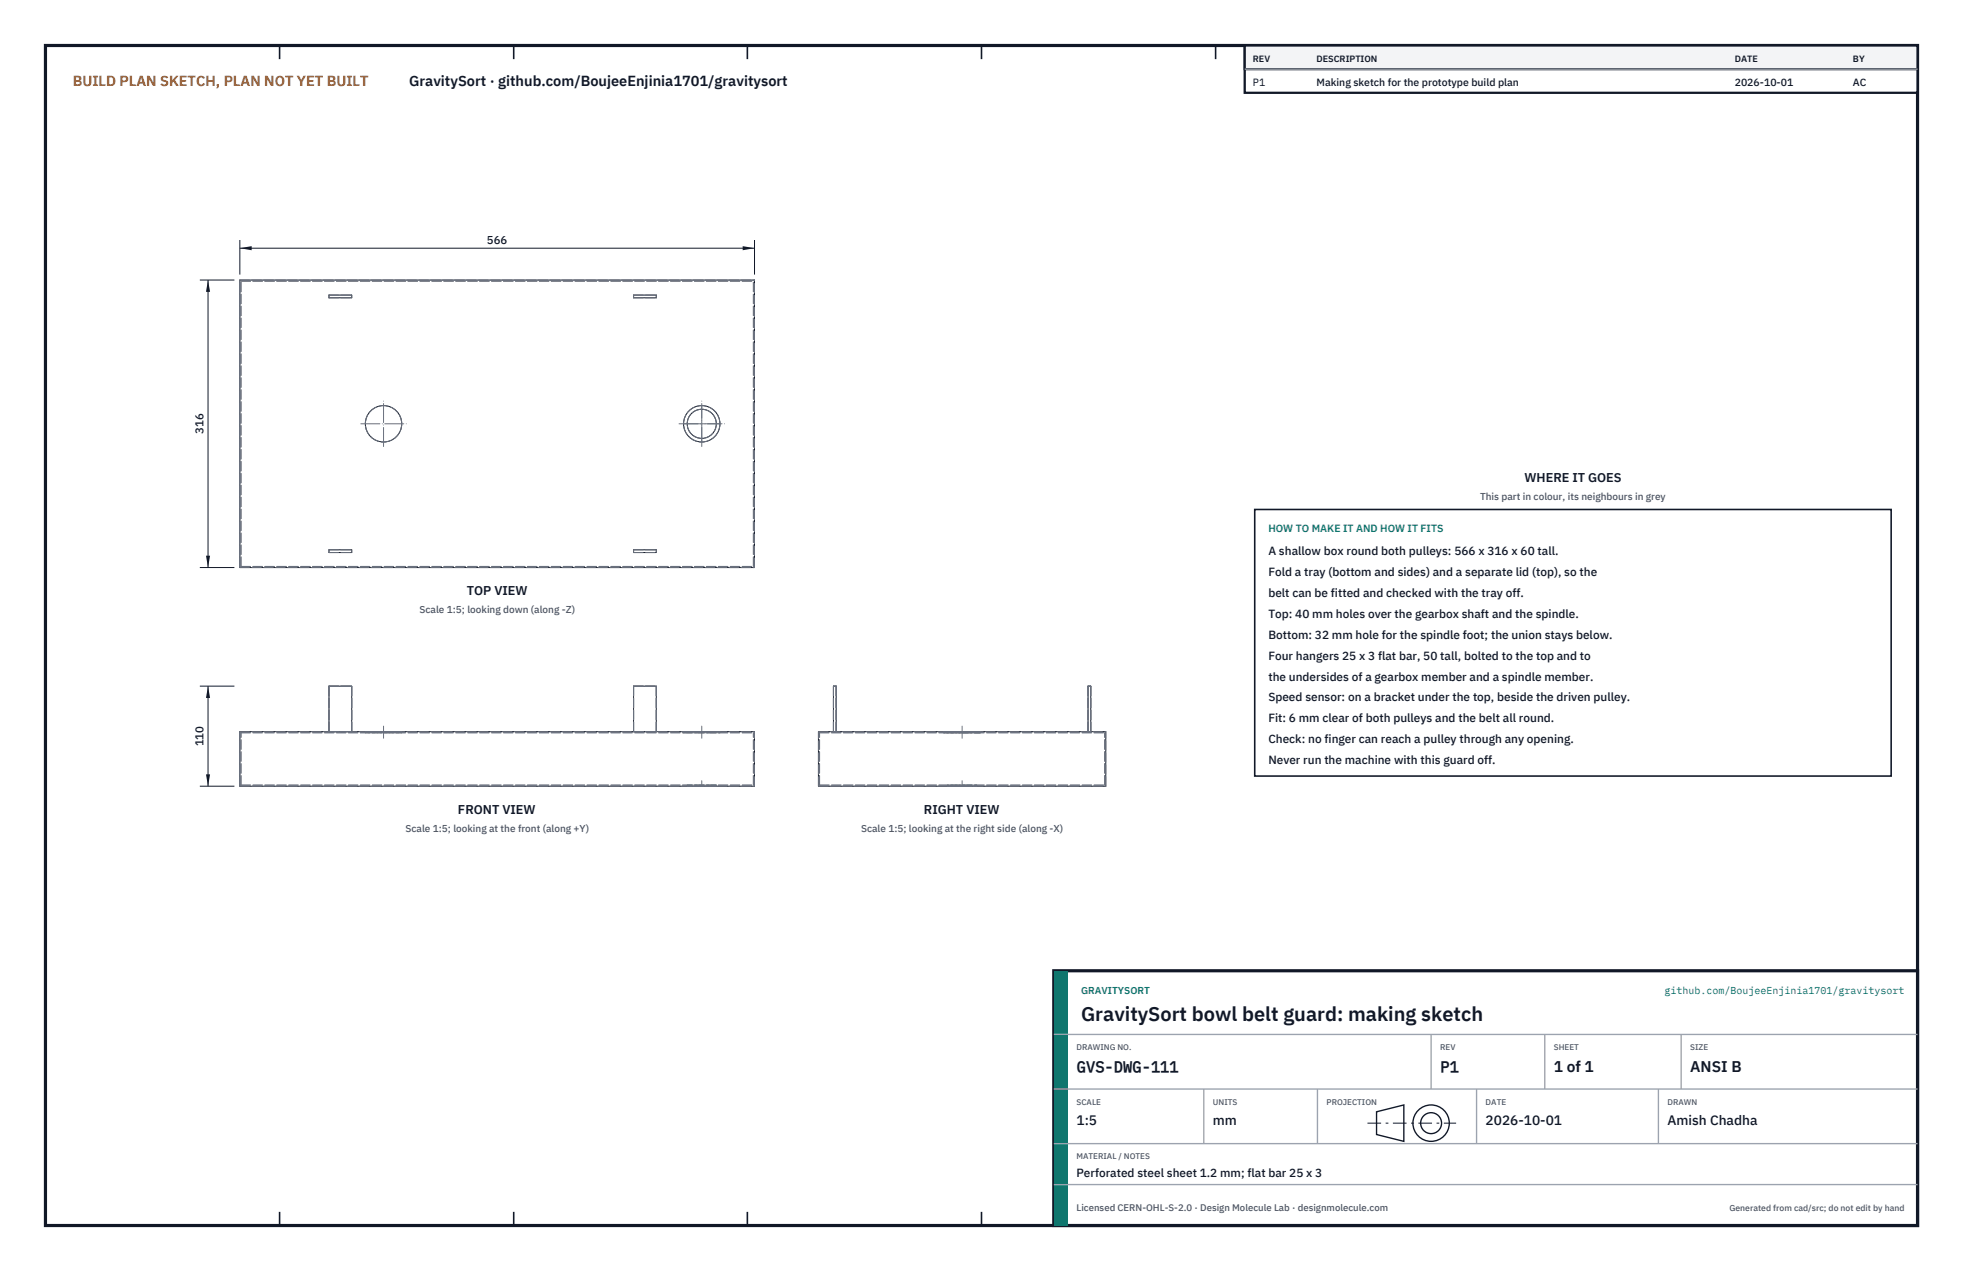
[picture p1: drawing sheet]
<svg xmlns="http://www.w3.org/2000/svg" width="432mm" height="279mm" viewBox="0 0 432 279" stroke-linecap="round" stroke-linejoin="round" font-family="sans-serif">
<defs><g id="words">
<text font-size="4.4" fill="#111827" x="237.8" y="224.4">GravitySort bowl belt guard: making sketch</text>
<g font-size="3.4" fill="#111827">
<text x="236.8" y="235.6">GVS-DWG-111</text>
<text x="316.8" y="235.6">P1</text>
<text x="341.8" y="235.6">1 of 1</text>
<text x="371.8" y="235.6">ANSI B</text>
</g>
<text font-size="3.2" fill="#b45309" x="16" y="19">BUILD PLAN SKETCH, PLAN NOT YET BUILT</text>
<text font-size="3.2" fill="#111827" x="90" y="19">GravitySort · github.com/BoujeeEnjinia1701/gravitysort</text>
<g font-size="3" fill="#111827">
<text x="236.8" y="247.2">1:5</text>
<text x="266.8" y="247.2">mm</text>
<text x="326.8" y="247.2">2026-10-01</text>
<text x="366.8" y="247.2">Amish Chadha</text>
</g>
<g font-size="2.8" fill="#111827">
<text x="335.3" y="106">WHERE IT GOES</text>
<text x="102.7" y="130.8">TOP VIEW</text>
<text x="100.7" y="178.9">FRONT VIEW</text>
<text x="203.2" y="178.9">RIGHT VIEW</text>
</g>
<g font-size="2.6" fill="#111827">
<text x="279" y="122">A shallow box round both pulleys: 566 x 316 x 60 tall.</text>
<text x="279" y="126.6">Fold a tray (bottom and sides) and a separate lid (top), so the</text>
<text x="279" y="131.2">belt can be fitted and checked with the tray off.</text>
<text x="279" y="135.8">Top: 40 mm holes over the gearbox shaft and the spindle.</text>
<text x="279" y="140.4">Bottom: 32 mm hole for the spindle foot; the union stays below.</text>
<text x="279" y="145">Four hangers 25 x 3 flat bar, 50 tall, bolted to the top and to</text>
<text x="279" y="149.6">the undersides of a gearbox member and a spindle member.</text>
<text x="279" y="154.2">Speed sensor: on a bracket under the top, beside the driven pulley.</text>
<text x="279" y="158.8">Fit: 6 mm clear of both pulleys and the belt all round.</text>
<text x="279" y="163.4">Check: no finger can reach a pulley through any opening.</text>
<text x="279" y="168">Never run the machine with this guard off.</text>
<text x="236.8" y="258.8">Perforated steel sheet 1.2 mm; flat bar 25 x 3</text>
</g>
<g font-size="2.5" fill="#111827">
<text x="107.1" y="53.6">566</text>
<text x="44.8" y="95.4" transform="rotate(-90 44.8 95.4)">316</text>
<text x="44.8" y="164.1" transform="rotate(-90 44.8 164.1)">110</text>
</g>
<g font-size="2.3" fill="#111827">
<text x="275.6" y="18.8">P1</text>
<text x="289.6" y="18.8">Making sketch for the prototype build plan</text>
<text x="381.6" y="18.8">2026-10-01</text>
<text x="407.6" y="18.8">AC</text>
</g>
<text font-size="2.3" fill="#0f766e" x="279" y="117">HOW TO MAKE IT AND HOW IT FITS</text>
<g font-size="2.2" fill="#4b5563">
<text x="325.6" y="110">This part in colour, its neighbours in grey</text>
<text x="92.3" y="134.8">Scale 1:5; looking down (along -Z)</text>
<text x="89.2" y="182.9">Scale 1:5; looking at the front (along +Y)</text>
<text x="189.4" y="182.9">Scale 1:5; looking at the right side (along -X)</text>
</g>
<g font-size="2.2" fill="#0f766e">
<text x="237.8" y="218.4">GRAVITYSORT</text>
<text x="366.2" y="218.4">github.com/BoujeeEnjinia1701/gravitysort</text>
</g>
<text font-size="2.1" fill="#4b5563" x="236.8" y="266.2">Licensed CERN-OHL-S-2.0 · Design Molecule Lab · designmolecule.com</text>
<g font-size="2" fill="#111827">
<text x="275.6" y="13.6">REV</text>
<text x="289.6" y="13.6">DESCRIPTION</text>
<text x="381.6" y="13.6">DATE</text>
<text x="407.6" y="13.6">BY</text>
</g>
<text font-size="1.9" fill="#4b5563" x="380.4" y="266.2">Generated from cad/src; do not edit by hand</text>
<g font-size="1.8" fill="#4b5563">
<text x="236.8" y="230.8">DRAWING NO.</text>
<text x="316.8" y="230.8">REV</text>
<text x="341.8" y="230.8">SHEET</text>
<text x="371.8" y="230.8">SIZE</text>
<text x="236.8" y="242.8">SCALE</text>
<text x="266.8" y="242.8">UNITS</text>
<text x="291.8" y="242.8">PROJECTION</text>
<text x="326.8" y="242.8">DATE</text>
<text x="366.8" y="242.8">DRAWN</text>
<text x="236.8" y="254.8">MATERIAL / NOTES</text>
</g>
</g></defs>
<path d="M10 10h411.8v259.4h-411.8z" fill="none" stroke="#111827" stroke-width=".7" stroke-linecap="butt"/>
<g fill="none" stroke="#111827" stroke-width=".35">
<path d="M61.5 10v3M113 10v3M164.4 10v3M215.9 10v3M267.4 10v3M318.9 10v3M370.3 10v3M61.5 266.4v3M113 266.4v3M164.4 266.4v3M215.9 266.4v3M267.4 266.4v3"/>
<path d="M318.9 266.4v3M370.3 266.4v3"/>
</g>
<g fill="none" stroke="#111727" stroke-width=".22">
<path d="M52.8 61.6h113.2v63.2h-113.2zM72.4 64.9h5v.6h-5zM139.4 64.9h5v.6h-5zM72.4 120.9h5v.6h-5zM139.4 120.9h5v.6h-5zM52.8 160.8h113.2v12h-113.2zM72.4 160.8v-10h5v10M139.4 160.8v-10h5v10M180 160.8h63.2v12h-63.2zM183.3 160.8v-10h.6v10M239.3 160.8v-10h.6v10"/>
<circle cx="84.4" cy="93.2" r="4"/>
<circle cx="154.4" cy="93.2" r="4"/>
<circle cx="154.4" cy="93.2" r="3.2"/>
</g>
<g fill="none" stroke="#6a7180" stroke-width=".22" stroke-dasharray="2.1 .5">
<path d="M52.8 61.6h113.2M53 61.8h112.7M72.4 65.5v-.6M72.4 65.5h5M72.4 64.9h5M77.4 65.5v-.6M139.4 65.5v-.6M139.4 65.5h5M139.4 64.9h5M144.4 65.5v-.6M52.8 124.8v-63.2M52.8 124.8h113.2"/>
<path d="M53 124.5v-62.7M53 124.5h112.7M72.4 121.5v-.6M72.4 121.5h5M72.4 120.9h5M77.4 121.5v-.6M139.4 121.5v-.6M139.4 121.5h5M139.4 120.9h5M144.4 121.5v-.6M165.7 124.5v-62.7M166 124.8v-63.2"/>
<path d="M72.4 150.8h5M139.4 150.8h5M183.3 150.8h.6M239.3 150.8h.6M52.8 172.8v-12M52.8 160.8h113.2M52.8 172.8h113.2M53 161.1h112.7M53 172.6h112.7M53 172.6v-11.5M72.4 160.8h5M72.4 160.8v-10"/>
<path d="M77.4 160.8v-10M80.4 160.8h8M80.4 161.1h8M80.4 161.1v-.3M88.4 160.8h-8M88.4 161.1v-.3M88.4 161.1h-8M139.4 160.8h5M139.4 160.8v-10M144.4 160.8v-10M150.4 160.8h8M150.4 161.1h8"/>
<path d="M150.4 161.1v-.3M151.2 172.8h6.4M151.2 172.6h6.4M151.2 172.8v-.2M157.6 172.8h-6.4M157.6 172.6h-6.4M157.6 172.8v-.2M158.4 160.8h-8M158.4 161.1v-.3M158.4 161.1h-8M165.7 172.6v-11.5M166 172.8v-12"/>
<path d="M180 172.8v-12M180 160.8h63.2M180 172.8h63.2M180.3 161.1h62.7M180.3 172.6h62.7M180.3 172.6v-11.5M183.3 160.8h.6M183.3 160.8v-10M183.9 160.8v-10M207.6 160.8h4M207.6 161.1h4M207.6 161.1v-.3"/>
<path d="M208.4 172.8h3.2M208.4 172.6h3.2M208.4 172.8v-.2M211.6 160.8h4M211.6 172.8h3.2M211.6 161.1h4M211.6 172.6h3.2M214.8 172.8h-6.4M214.8 172.6h-6.4M214.8 172.8v-.2M215.6 160.8h-8M215.6 161.1h-8"/>
<path d="M215.6 161.1v-.3M239.3 160.8h.6M239.3 160.8v-10M239.9 160.8v-10M243 172.6v-11.5M243.2 172.8v-12"/>
<circle cx="84.4" cy="93.2" r="4"/>
<circle cx="154.4" cy="93.2" r="4"/>
<circle cx="154.4" cy="93.2" r="3.2"/>
</g>
<path d="M79.4 93.2h10M84.4 98.2v-10M149.4 93.2h10M150.4 93.2h8M154.4 98.2v-10M154.4 97.2v-8M84.4 162.3v-2.7M154.4 172.8v-1.2M154.4 162.3v-2.7M211.6 172.8v-1.2M211.6 162.3v-2.7" fill="none" stroke="#6a7180" stroke-width=".22" stroke-dasharray="4.2 .5 0 .5"/>
<path d="M52.8 52.8v7.6M52.8 54.6h113.2M166 52.8v7.6" fill="none" stroke="#111827" stroke-width=".22"/>
<path d="M52.8 54.6l2.6-.5v.9zM163.4 54.1v.9l2.6-.4z" fill="#111827"/>
<path d="M44 61.6h7.6M45.8 61.6v63.2M44 124.8h7.6" fill="none" stroke="#111827" stroke-width=".22"/>
<path d="M45.8 61.6l-.5 2.6h.9zM45.3 122.2h.9l-.4 2.6z" fill="#111827"/>
<path d="M44 150.8h7.6M45.8 150.8v22M44 172.8h7.6" fill="none" stroke="#111827" stroke-width=".22"/>
<path d="M45.8 150.8l-.5 2.6h.9zM45.3 170.2h.9l-.4 2.6z" fill="#111827"/>
<path d="M276 112h140v58.6h-140z" fill="#fff" stroke="#111827" stroke-width=".35"/>
<path d="M273.8 10h148v10.4h-148z" fill="#fff" stroke="#111827" stroke-width=".5"/>
<path d="M273.8 10h148v5.2h-148z" fill="#f3f4f6" stroke="#111827" stroke-width=".5"/>
<path d="M273.8 15.2h148" fill="none" stroke="#9ca3af" stroke-width=".3"/>
<path d="M231.8 213.4h190v56h-190z" fill="#fff" stroke="#111827" stroke-width=".7" stroke-linecap="butt"/>
<path d="M231.8 213.4h3v56h-3z" fill="#0f766e"/>
<path d="M231.8 227.4h190M231.8 239.4h190M264.8 239.4v12M289.8 239.4v12M314.8 227.4v12M324.8 239.4v12M339.8 227.4v12M364.8 239.4v12M369.8 227.4v12M231.8 251.4h190M231.8 260.4h190" fill="none" stroke="#9ca3af" stroke-width=".3"/>
<g fill="none" stroke="#111827" stroke-width=".3">
<path d="M302.8 244.4l6-1.5v8l-6-1.5z"/>
<circle cx="314.8" cy="246.9" r="4"/>
<circle cx="314.8" cy="246.9" r="2.3"/>
</g>
<path d="M300.8 246.9h19.5" fill="none" stroke="#111827" stroke-width=".22" stroke-dasharray="3 1 .6 1" stroke-linecap="butt"/>
<use href="#words"/>
</svg>
